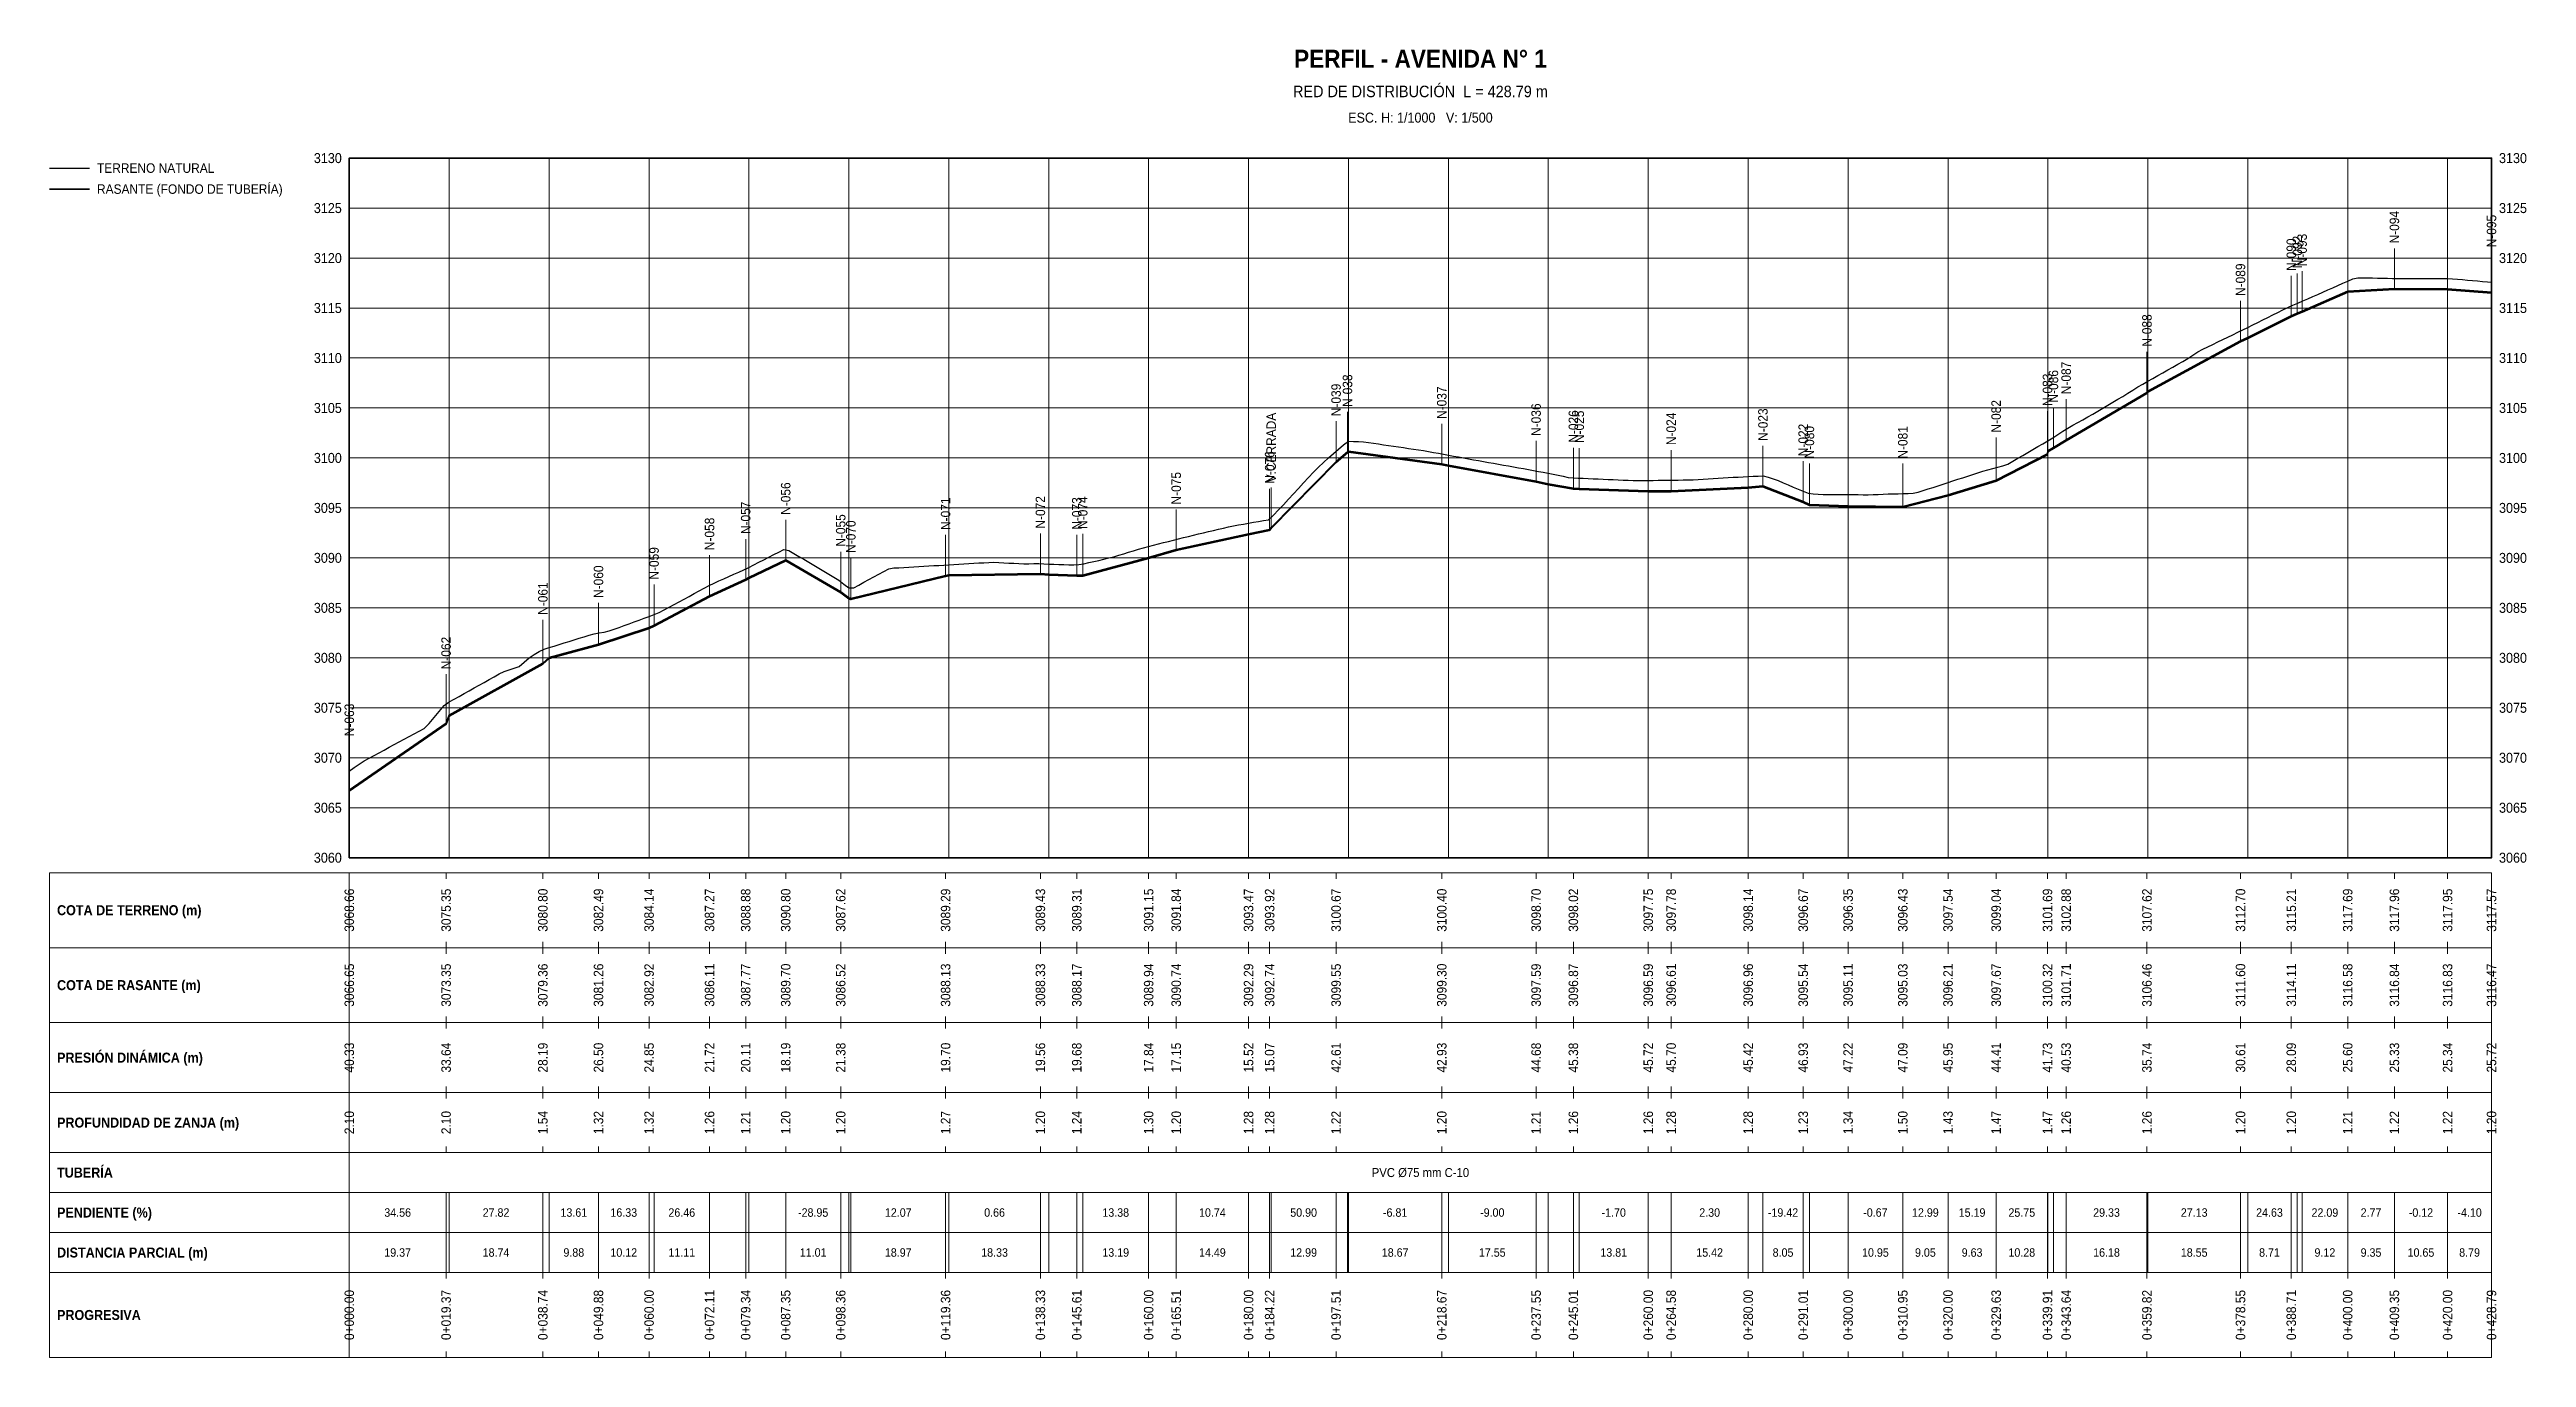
# Model space of a CAD drawing. Header units: metres. Extents: x 295850 to 310263, y 8095845 to 8104014.
# Drawn here: x 297140 to 297635.8, y 8098900 to 8099161.7 of the extents above; entities that cross this region are included whole.
import ezdxf
from ezdxf.enums import TextEntityAlignment as Align

# ---------------------------------------------------------------- set-up
doc = ezdxf.new("R2010")
doc.units = ezdxf.units.M
for name, color, linetype, lineweight in [('PERF-BANDAS', 7, 'Continuous', 18), ('PERF-EST', 6, 'Continuous', 18), ('PERF-GRILLA', 252, 'Continuous', 9), ('PERF-MARCO', 7, 'Continuous', 35), ('PERF-RASANTE', 1, 'Continuous', 35), ('PERF-TERRENO', 32, 'Continuous', 25), ('PERF-TXT', 7, 'Continuous', 18)]:
    doc.layers.add(name, color=color, linetype=linetype, lineweight=lineweight)
doc.styles.add('ARIAL', font='arial.ttf')
doc.styles.add('ARIAL-B', font='arialbd.ttf')

# ---------------------------------------------------------------- blocks, each defined once
blk = doc.blocks.new('PERFIL_AVENIDA_N_1')
at = {"layer": 'PERF-BANDAS'}
for p, q in [((297200, 8098997), (297200, 8098982)), ((297200, 8098997), (297200, 8098995.8)), ((297219.37, 8098997), (297219.37, 8098995.8)), ((297238.74, 8098997), (297238.74, 8098995.8)), ((297249.88, 8098997), (297249.88, 8098995.8)), ((297260, 8098997), (297260, 8098995.8)), ((297272.11, 8098997), (297272.11, 8098995.8)), ((297279.34, 8098997), (297279.34, 8098995.8)), ((297287.35, 8098997), (297287.35, 8098995.8)), ((297298.36, 8098997), (297298.36, 8098995.8)), ((297319.36, 8098997), (297319.36, 8098995.8)), ((297338.33, 8098997), (297338.33, 8098995.8)), ((297345.61, 8098997), (297345.61, 8098995.8)), ((297360, 8098997), (297360, 8098995.8)), ((297365.51, 8098997), (297365.51, 8098995.8)), ((297380, 8098997), (297380, 8098995.8)), ((297384.22, 8098997), (297384.22, 8098995.8)), ((297397.51, 8098997), (297397.51, 8098995.8)), ((297418.67, 8098997), (297418.67, 8098995.8)), ((297437.55, 8098997), (297437.55, 8098995.8)), ((297445.01, 8098997), (297445.01, 8098995.8)), ((297460, 8098997), (297460, 8098995.8)), ((297464.58, 8098997), (297464.58, 8098995.8)), ((297480, 8098997), (297480, 8098995.8)), ((297491.01, 8098997), (297491.01, 8098995.8)), ((297500, 8098997), (297500, 8098995.8)), ((297510.95, 8098997), (297510.95, 8098995.8)), ((297520, 8098997), (297520, 8098995.8)), ((297529.63, 8098997), (297529.63, 8098995.8)), ((297539.91, 8098997), (297539.91, 8098995.8)), ((297543.64, 8098997), (297543.64, 8098995.8)), ((297559.82, 8098997), (297559.82, 8098995.8)), ((297578.55, 8098997), (297578.55, 8098995.8)), ((297588.71, 8098997), (297588.71, 8098995.8)), ((297600, 8098997), (297600, 8098995.8)), ((297609.35, 8098997), (297609.35, 8098995.8)), ((297620, 8098997), (297620, 8098995.8)), ((297628.79, 8098997), (297628.79, 8098995.8)), ((297200, 8098982), (297200, 8098983.2)), ((297200, 8098982), (297200, 8098967)), ((297200, 8098982), (297200, 8098980.8)), ((297219.37, 8098982), (297219.37, 8098983.2)), ((297219.37, 8098982), (297219.37, 8098980.8)), ((297238.74, 8098982), (297238.74, 8098983.2)), ((297238.74, 8098982), (297238.74, 8098980.8)), ((297249.88, 8098982), (297249.88, 8098983.2)), ((297249.88, 8098982), (297249.88, 8098980.8)), ((297260, 8098982), (297260, 8098983.2)), ((297260, 8098982), (297260, 8098980.8)), ((297272.11, 8098982), (297272.11, 8098983.2)), ((297272.11, 8098982), (297272.11, 8098980.8)), ((297279.34, 8098982), (297279.34, 8098983.2)), ((297279.34, 8098982), (297279.34, 8098980.8)), ((297287.35, 8098982), (297287.35, 8098983.2)), ((297287.35, 8098982), (297287.35, 8098980.8)), ((297298.36, 8098982), (297298.36, 8098983.2)), ((297298.36, 8098982), (297298.36, 8098980.8)), ((297319.36, 8098982), (297319.36, 8098983.2)), ((297319.36, 8098982), (297319.36, 8098980.8)), ((297338.33, 8098982), (297338.33, 8098983.2)), ((297338.33, 8098982), (297338.33, 8098980.8)), ((297345.61, 8098982), (297345.61, 8098983.2)), ((297345.61, 8098982), (297345.61, 8098980.8)), ((297360, 8098982), (297360, 8098983.2)), ((297360, 8098982), (297360, 8098980.8)), ((297365.51, 8098982), (297365.51, 8098983.2)), ((297365.51, 8098982), (297365.51, 8098980.8)), ((297380, 8098982), (297380, 8098983.2)), ((297380, 8098982), (297380, 8098980.8)), ((297384.22, 8098982), (297384.22, 8098983.2)), ((297384.22, 8098982), (297384.22, 8098980.8)), ((297397.51, 8098982), (297397.51, 8098983.2)), ((297397.51, 8098982), (297397.51, 8098980.8)), ((297418.67, 8098982), (297418.67, 8098983.2)), ((297418.67, 8098982), (297418.67, 8098980.8)), ((297437.55, 8098982), (297437.55, 8098983.2)), ((297437.55, 8098982), (297437.55, 8098980.8)), ((297445.01, 8098982), (297445.01, 8098983.2)), ((297445.01, 8098982), (297445.01, 8098980.8)), ((297460, 8098982), (297460, 8098983.2)), ((297460, 8098982), (297460, 8098980.8)), ((297464.58, 8098982), (297464.58, 8098983.2)), ((297464.58, 8098982), (297464.58, 8098980.8)), ((297480, 8098982), (297480, 8098983.2)), ((297480, 8098982), (297480, 8098980.8)), ((297491.01, 8098982), (297491.01, 8098983.2)), ((297491.01, 8098982), (297491.01, 8098980.8)), ((297500, 8098982), (297500, 8098983.2)), ((297500, 8098982), (297500, 8098980.8)), ((297510.95, 8098982), (297510.95, 8098983.2)), ((297510.95, 8098982), (297510.95, 8098980.8)), ((297520, 8098982), (297520, 8098983.2)), ((297520, 8098982), (297520, 8098980.8)), ((297529.63, 8098982), (297529.63, 8098983.2)), ((297529.63, 8098982), (297529.63, 8098980.8)), ((297539.91, 8098982), (297539.91, 8098983.2)), ((297539.91, 8098982), (297539.91, 8098980.8)), ((297543.64, 8098982), (297543.64, 8098983.2)), ((297543.64, 8098982), (297543.64, 8098980.8)), ((297559.82, 8098982), (297559.82, 8098983.2)), ((297559.82, 8098982), (297559.82, 8098980.8)), ((297578.55, 8098982), (297578.55, 8098983.2)), ((297578.55, 8098982), (297578.55, 8098980.8)), ((297588.71, 8098982), (297588.71, 8098983.2)), ((297588.71, 8098982), (297588.71, 8098980.8)), ((297600, 8098982), (297600, 8098983.2)), ((297600, 8098982), (297600, 8098980.8)), ((297609.35, 8098982), (297609.35, 8098983.2)), ((297609.35, 8098982), (297609.35, 8098980.8)), ((297620, 8098982), (297620, 8098983.2)), ((297620, 8098982), (297620, 8098980.8)), ((297628.79, 8098982), (297628.79, 8098983.2)), ((297628.79, 8098982), (297628.79, 8098980.8)), ((297200, 8098967), (297200, 8098968.2)), ((297200, 8098967), (297200, 8098953)), ((297200, 8098967), (297200, 8098965.8)), ((297219.37, 8098967), (297219.37, 8098968.2)), ((297219.37, 8098967), (297219.37, 8098965.8)), ((297238.74, 8098967), (297238.74, 8098968.2)), ((297238.74, 8098967), (297238.74, 8098965.8)), ((297249.88, 8098967), (297249.88, 8098968.2)), ((297249.88, 8098967), (297249.88, 8098965.8)), ((297260, 8098967), (297260, 8098968.2)), ((297260, 8098967), (297260, 8098965.8)), ((297272.11, 8098967), (297272.11, 8098968.2)), ((297272.11, 8098967), (297272.11, 8098965.8)), ((297279.34, 8098967), (297279.34, 8098968.2)), ((297279.34, 8098967), (297279.34, 8098965.8)), ((297287.35, 8098967), (297287.35, 8098968.2)), ((297287.35, 8098967), (297287.35, 8098965.8)), ((297298.36, 8098967), (297298.36, 8098968.2)), ((297298.36, 8098967), (297298.36, 8098965.8)), ((297319.36, 8098967), (297319.36, 8098968.2)), ((297319.36, 8098967), (297319.36, 8098965.8)), ((297338.33, 8098967), (297338.33, 8098968.2)), ((297338.33, 8098967), (297338.33, 8098965.8)), ((297345.61, 8098967), (297345.61, 8098968.2)), ((297345.61, 8098967), (297345.61, 8098965.8)), ((297360, 8098967), (297360, 8098968.2)), ((297360, 8098967), (297360, 8098965.8)), ((297365.51, 8098967), (297365.51, 8098968.2)), ((297365.51, 8098967), (297365.51, 8098965.8)), ((297380, 8098967), (297380, 8098968.2)), ((297380, 8098967), (297380, 8098965.8)), ((297384.22, 8098967), (297384.22, 8098968.2)), ((297384.22, 8098967), (297384.22, 8098965.8)), ((297397.51, 8098967), (297397.51, 8098968.2)), ((297397.51, 8098967), (297397.51, 8098965.8)), ((297418.67, 8098967), (297418.67, 8098968.2)), ((297418.67, 8098967), (297418.67, 8098965.8)), ((297437.55, 8098967), (297437.55, 8098968.2)), ((297437.55, 8098967), (297437.55, 8098965.8)), ((297445.01, 8098967), (297445.01, 8098968.2)), ((297445.01, 8098967), (297445.01, 8098965.8)), ((297460, 8098967), (297460, 8098968.2)), ((297460, 8098967), (297460, 8098965.8)), ((297464.58, 8098967), (297464.58, 8098968.2)), ((297464.58, 8098967), (297464.58, 8098965.8)), ((297480, 8098967), (297480, 8098968.2)), ((297480, 8098967), (297480, 8098965.8)), ((297491.01, 8098967), (297491.01, 8098968.2)), ((297491.01, 8098967), (297491.01, 8098965.8)), ((297500, 8098967), (297500, 8098968.2)), ((297500, 8098967), (297500, 8098965.8)), ((297510.95, 8098967), (297510.95, 8098968.2)), ((297510.95, 8098967), (297510.95, 8098965.8)), ((297520, 8098967), (297520, 8098968.2)), ((297520, 8098967), (297520, 8098965.8)), ((297529.63, 8098967), (297529.63, 8098968.2)), ((297529.63, 8098967), (297529.63, 8098965.8)), ((297539.91, 8098967), (297539.91, 8098968.2)), ((297539.91, 8098967), (297539.91, 8098965.8)), ((297543.64, 8098967), (297543.64, 8098968.2)), ((297543.64, 8098967), (297543.64, 8098965.8)), ((297559.82, 8098967), (297559.82, 8098968.2)), ((297559.82, 8098967), (297559.82, 8098965.8)), ((297578.55, 8098967), (297578.55, 8098968.2)), ((297578.55, 8098967), (297578.55, 8098965.8)), ((297588.71, 8098967), (297588.71, 8098968.2)), ((297588.71, 8098967), (297588.71, 8098965.8)), ((297600, 8098967), (297600, 8098968.2)), ((297600, 8098967), (297600, 8098965.8)), ((297609.35, 8098967), (297609.35, 8098968.2)), ((297609.35, 8098967), (297609.35, 8098965.8)), ((297620, 8098967), (297620, 8098968.2)), ((297620, 8098967), (297620, 8098965.8)), ((297628.79, 8098967), (297628.79, 8098968.2)), ((297628.79, 8098967), (297628.79, 8098965.8)), ((297200, 8098953), (297200, 8098954.2)), ((297219.37, 8098953), (297219.37, 8098954.2)), ((297238.74, 8098953), (297238.74, 8098954.2)), ((297249.88, 8098953), (297249.88, 8098954.2)), ((297260, 8098953), (297260, 8098954.2)), ((297272.11, 8098953), (297272.11, 8098954.2)), ((297279.34, 8098953), (297279.34, 8098954.2)), ((297287.35, 8098953), (297287.35, 8098954.2)), ((297298.36, 8098953), (297298.36, 8098954.2)), ((297319.36, 8098953), (297319.36, 8098954.2)), ((297338.33, 8098953), (297338.33, 8098954.2)), ((297345.61, 8098953), (297345.61, 8098954.2)), ((297360, 8098953), (297360, 8098954.2)), ((297365.51, 8098953), (297365.51, 8098954.2)), ((297380, 8098953), (297380, 8098954.2)), ((297384.22, 8098953), (297384.22, 8098954.2)), ((297397.51, 8098953), (297397.51, 8098954.2)), ((297418.67, 8098953), (297418.67, 8098954.2)), ((297437.55, 8098953), (297437.55, 8098954.2)), ((297445.01, 8098953), (297445.01, 8098954.2)), ((297460, 8098953), (297460, 8098954.2)), ((297464.58, 8098953), (297464.58, 8098954.2)), ((297480, 8098953), (297480, 8098954.2)), ((297491.01, 8098953), (297491.01, 8098954.2)), ((297500, 8098953), (297500, 8098954.2)), ((297510.95, 8098953), (297510.95, 8098954.2)), ((297520, 8098953), (297520, 8098954.2)), ((297529.63, 8098953), (297529.63, 8098954.2)), ((297539.91, 8098953), (297539.91, 8098954.2)), ((297543.64, 8098953), (297543.64, 8098954.2)), ((297559.82, 8098953), (297559.82, 8098954.2)), ((297578.55, 8098953), (297578.55, 8098954.2)), ((297588.71, 8098953), (297588.71, 8098954.2)), ((297600, 8098953), (297600, 8098954.2)), ((297609.35, 8098953), (297609.35, 8098954.2)), ((297620, 8098953), (297620, 8098954.2)), ((297628.79, 8098953), (297628.79, 8098954.2)), ((297200, 8098953), (297200, 8098941)), ((297200, 8098953), (297200, 8098951.8)), ((297219.37, 8098953), (297219.37, 8098951.8)), ((297238.74, 8098953), (297238.74, 8098951.8)), ((297249.88, 8098953), (297249.88, 8098951.8)), ((297260, 8098953), (297260, 8098951.8)), ((297272.11, 8098953), (297272.11, 8098951.8)), ((297279.34, 8098953), (297279.34, 8098951.8)), ((297287.35, 8098953), (297287.35, 8098951.8)), ((297298.36, 8098953), (297298.36, 8098951.8)), ((297319.36, 8098953), (297319.36, 8098951.8)), ((297338.33, 8098953), (297338.33, 8098951.8)), ((297345.61, 8098953), (297345.61, 8098951.8)), ((297360, 8098953), (297360, 8098951.8)), ((297365.51, 8098953), (297365.51, 8098951.8)), ((297380, 8098953), (297380, 8098951.8)), ((297384.22, 8098953), (297384.22, 8098951.8)), ((297397.51, 8098953), (297397.51, 8098951.8)), ((297418.67, 8098953), (297418.67, 8098951.8)), ((297437.55, 8098953), (297437.55, 8098951.8)), ((297445.01, 8098953), (297445.01, 8098951.8)), ((297460, 8098953), (297460, 8098951.8)), ((297464.58, 8098953), (297464.58, 8098951.8)), ((297480, 8098953), (297480, 8098951.8)), ((297491.01, 8098953), (297491.01, 8098951.8)), ((297500, 8098953), (297500, 8098951.8)), ((297510.95, 8098953), (297510.95, 8098951.8)), ((297520, 8098953), (297520, 8098951.8)), ((297529.63, 8098953), (297529.63, 8098951.8)), ((297539.91, 8098953), (297539.91, 8098951.8)), ((297543.64, 8098953), (297543.64, 8098951.8)), ((297559.82, 8098953), (297559.82, 8098951.8)), ((297578.55, 8098953), (297578.55, 8098951.8)), ((297588.71, 8098953), (297588.71, 8098951.8)), ((297600, 8098953), (297600, 8098951.8)), ((297609.35, 8098953), (297609.35, 8098951.8)), ((297620, 8098953), (297620, 8098951.8)), ((297628.79, 8098953), (297628.79, 8098951.8)), ((297200, 8098941), (297200, 8098942.2)), ((297200, 8098941), (297200, 8098933)), ((297219.37, 8098941), (297219.37, 8098942.2)), ((297238.74, 8098941), (297238.74, 8098942.2)), ((297249.88, 8098941), (297249.88, 8098942.2)), ((297260, 8098941), (297260, 8098942.2)), ((297272.11, 8098941), (297272.11, 8098942.2)), ((297279.34, 8098941), (297279.34, 8098942.2)), ((297287.35, 8098941), (297287.35, 8098942.2)), ((297298.36, 8098941), (297298.36, 8098942.2)), ((297319.36, 8098941), (297319.36, 8098942.2)), ((297338.33, 8098941), (297338.33, 8098942.2)), ((297345.61, 8098941), (297345.61, 8098942.2)), ((297360, 8098941), (297360, 8098942.2)), ((297365.51, 8098941), (297365.51, 8098942.2)), ((297380, 8098941), (297380, 8098942.2)), ((297384.22, 8098941), (297384.22, 8098942.2)), ((297397.51, 8098941), (297397.51, 8098942.2)), ((297418.67, 8098941), (297418.67, 8098942.2)), ((297437.55, 8098941), (297437.55, 8098942.2)), ((297445.01, 8098941), (297445.01, 8098942.2)), ((297460, 8098941), (297460, 8098942.2)), ((297464.58, 8098941), (297464.58, 8098942.2)), ((297480, 8098941), (297480, 8098942.2)), ((297491.01, 8098941), (297491.01, 8098942.2)), ((297500, 8098941), (297500, 8098942.2)), ((297510.95, 8098941), (297510.95, 8098942.2)), ((297520, 8098941), (297520, 8098942.2)), ((297529.63, 8098941), (297529.63, 8098942.2)), ((297539.91, 8098941), (297539.91, 8098942.2)), ((297543.64, 8098941), (297543.64, 8098942.2)), ((297559.82, 8098941), (297559.82, 8098942.2)), ((297578.55, 8098941), (297578.55, 8098942.2)), ((297588.71, 8098941), (297588.71, 8098942.2)), ((297600, 8098941), (297600, 8098942.2)), ((297609.35, 8098941), (297609.35, 8098942.2)), ((297620, 8098941), (297620, 8098942.2)), ((297628.79, 8098941), (297628.79, 8098942.2)), ((297628.79, 8098941), (297628.79, 8098933)), ((297200, 8098933), (297200, 8098925)), ((297219.37, 8098933), (297219.37, 8098925)), ((297220, 8098933), (297220, 8098925)), ((297238.74, 8098933), (297238.74, 8098925)), ((297240, 8098933), (297240, 8098925)), ((297249.88, 8098933), (297249.88, 8098925)), ((297260, 8098933), (297260, 8098925)), ((297261, 8098933), (297261, 8098925)), ((297272.11, 8098933), (297272.11, 8098925)), ((297279.34, 8098933), (297279.34, 8098925)), ((297280, 8098933), (297280, 8098925)), ((297287.35, 8098933), (297287.35, 8098925)), ((297298.36, 8098933), (297298.36, 8098925)), ((297300, 8098933), (297300, 8098925)), ((297300.39, 8098933), (297300.39, 8098925)), ((297319.36, 8098933), (297319.36, 8098925)), ((297320, 8098933), (297320, 8098925)), ((297338.33, 8098933), (297338.33, 8098925)), ((297340, 8098933), (297340, 8098925)), ((297345.61, 8098933), (297345.61, 8098925)), ((297346.81, 8098933), (297346.81, 8098925)), ((297360, 8098933), (297360, 8098925)), ((297365.51, 8098933), (297365.51, 8098925)), ((297380, 8098933), (297380, 8098925)), ((297384.22, 8098933), (297384.22, 8098925)), ((297384.52, 8098933), (297384.52, 8098925)), ((297397.51, 8098933), (297397.51, 8098925)), ((297399.8, 8098933), (297399.8, 8098925)), ((297400, 8098933), (297400, 8098925)), ((297418.67, 8098933), (297418.67, 8098925)), ((297420, 8098933), (297420, 8098925)), ((297437.55, 8098933), (297437.55, 8098925)), ((297440, 8098933), (297440, 8098925)), ((297445.01, 8098933), (297445.01, 8098925)), ((297446.19, 8098933), (297446.19, 8098925)), ((297460, 8098933), (297460, 8098925)), ((297464.58, 8098933), (297464.58, 8098925)), ((297480, 8098933), (297480, 8098925)), ((297482.96, 8098933), (297482.96, 8098925)), ((297491.01, 8098933), (297491.01, 8098925)), ((297492.26, 8098933), (297492.26, 8098925)), ((297500, 8098933), (297500, 8098925)), ((297510.95, 8098933), (297510.95, 8098925)), ((297520, 8098933), (297520, 8098925)), ((297529.63, 8098933), (297529.63, 8098925)), ((297539.91, 8098933), (297539.91, 8098925)), ((297540, 8098933), (297540, 8098925)), ((297541.1, 8098933), (297541.1, 8098925)), ((297543.64, 8098933), (297543.64, 8098925)), ((297559.82, 8098933), (297559.82, 8098925)), ((297560, 8098933), (297560, 8098925)), ((297578.55, 8098933), (297578.55, 8098925)), ((297580, 8098933), (297580, 8098925)), ((297588.71, 8098933), (297588.71, 8098925)), ((297589.92, 8098933), (297589.92, 8098925)), ((297590.88, 8098933), (297590.88, 8098925)), ((297600, 8098933), (297600, 8098925)), ((297609.35, 8098933), (297609.35, 8098925)), ((297620, 8098933), (297620, 8098925)), ((297628.79, 8098933), (297628.79, 8098925)), ((297200, 8098925), (297200, 8098917)), ((297219.37, 8098925), (297219.37, 8098917)), ((297220, 8098925), (297220, 8098917)), ((297238.74, 8098925), (297238.74, 8098917)), ((297240, 8098925), (297240, 8098917)), ((297249.88, 8098925), (297249.88, 8098917)), ((297260, 8098925), (297260, 8098917)), ((297261, 8098925), (297261, 8098917)), ((297272.11, 8098925), (297272.11, 8098917)), ((297279.34, 8098925), (297279.34, 8098917)), ((297280, 8098925), (297280, 8098917)), ((297287.35, 8098925), (297287.35, 8098917)), ((297298.36, 8098925), (297298.36, 8098917)), ((297300, 8098925), (297300, 8098917)), ((297300.39, 8098925), (297300.39, 8098917)), ((297319.36, 8098925), (297319.36, 8098917)), ((297320, 8098925), (297320, 8098917)), ((297338.33, 8098925), (297338.33, 8098917)), ((297340, 8098925), (297340, 8098917)), ((297345.61, 8098925), (297345.61, 8098917)), ((297346.81, 8098925), (297346.81, 8098917)), ((297360, 8098925), (297360, 8098917)), ((297365.51, 8098925), (297365.51, 8098917)), ((297380, 8098925), (297380, 8098917)), ((297384.22, 8098925), (297384.22, 8098917)), ((297384.52, 8098925), (297384.52, 8098917)), ((297397.51, 8098925), (297397.51, 8098917)), ((297399.8, 8098925), (297399.8, 8098917)), ((297400, 8098925), (297400, 8098917)), ((297418.67, 8098925), (297418.67, 8098917)), ((297420, 8098925), (297420, 8098917)), ((297437.55, 8098925), (297437.55, 8098917)), ((297440, 8098925), (297440, 8098917)), ((297445.01, 8098925), (297445.01, 8098917)), ((297446.19, 8098925), (297446.19, 8098917)), ((297460, 8098925), (297460, 8098917)), ((297464.58, 8098925), (297464.58, 8098917)), ((297480, 8098925), (297480, 8098917)), ((297482.96, 8098925), (297482.96, 8098917)), ((297491.01, 8098925), (297491.01, 8098917)), ((297492.26, 8098925), (297492.26, 8098917)), ((297500, 8098925), (297500, 8098917)), ((297510.95, 8098925), (297510.95, 8098917)), ((297520, 8098925), (297520, 8098917)), ((297529.63, 8098925), (297529.63, 8098917)), ((297539.91, 8098925), (297539.91, 8098917)), ((297540, 8098925), (297540, 8098917)), ((297541.1, 8098925), (297541.1, 8098917)), ((297543.64, 8098925), (297543.64, 8098917)), ((297559.82, 8098925), (297559.82, 8098917)), ((297560, 8098925), (297560, 8098917)), ((297578.55, 8098925), (297578.55, 8098917)), ((297580, 8098925), (297580, 8098917)), ((297588.71, 8098925), (297588.71, 8098917)), ((297589.92, 8098925), (297589.92, 8098917)), ((297590.88, 8098925), (297590.88, 8098917)), ((297600, 8098925), (297600, 8098917)), ((297609.35, 8098925), (297609.35, 8098917)), ((297620, 8098925), (297620, 8098917)), ((297628.79, 8098925), (297628.79, 8098917)), ((297200, 8098917), (297200, 8098900)), ((297200, 8098917), (297200, 8098915.8)), ((297219.37, 8098917), (297219.37, 8098915.8)), ((297238.74, 8098917), (297238.74, 8098915.8)), ((297249.88, 8098917), (297249.88, 8098915.8)), ((297260, 8098917), (297260, 8098915.8)), ((297272.11, 8098917), (297272.11, 8098915.8)), ((297279.34, 8098917), (297279.34, 8098915.8)), ((297287.35, 8098917), (297287.35, 8098915.8)), ((297298.36, 8098917), (297298.36, 8098915.8)), ((297319.36, 8098917), (297319.36, 8098915.8)), ((297338.33, 8098917), (297338.33, 8098915.8)), ((297345.61, 8098917), (297345.61, 8098915.8)), ((297360, 8098917), (297360, 8098915.8)), ((297365.51, 8098917), (297365.51, 8098915.8)), ((297380, 8098917), (297380, 8098915.8)), ((297384.22, 8098917), (297384.22, 8098915.8)), ((297397.51, 8098917), (297397.51, 8098915.8)), ((297418.67, 8098917), (297418.67, 8098915.8)), ((297437.55, 8098917), (297437.55, 8098915.8)), ((297445.01, 8098917), (297445.01, 8098915.8)), ((297460, 8098917), (297460, 8098915.8)), ((297464.58, 8098917), (297464.58, 8098915.8)), ((297480, 8098917), (297480, 8098915.8)), ((297491.01, 8098917), (297491.01, 8098915.8)), ((297500, 8098917), (297500, 8098915.8)), ((297510.95, 8098917), (297510.95, 8098915.8)), ((297520, 8098917), (297520, 8098915.8)), ((297529.63, 8098917), (297529.63, 8098915.8)), ((297539.91, 8098917), (297539.91, 8098915.8)), ((297543.64, 8098917), (297543.64, 8098915.8)), ((297559.82, 8098917), (297559.82, 8098915.8)), ((297578.55, 8098917), (297578.55, 8098915.8)), ((297588.71, 8098917), (297588.71, 8098915.8)), ((297600, 8098917), (297600, 8098915.8)), ((297609.35, 8098917), (297609.35, 8098915.8)), ((297620, 8098917), (297620, 8098915.8)), ((297628.79, 8098917), (297628.79, 8098915.8)), ((297200, 8098900), (297200, 8098901.2)), ((297219.37, 8098900), (297219.37, 8098901.2)), ((297238.74, 8098900), (297238.74, 8098901.2)), ((297249.88, 8098900), (297249.88, 8098901.2)), ((297260, 8098900), (297260, 8098901.2)), ((297272.11, 8098900), (297272.11, 8098901.2)), ((297279.34, 8098900), (297279.34, 8098901.2)), ((297287.35, 8098900), (297287.35, 8098901.2)), ((297298.36, 8098900), (297298.36, 8098901.2)), ((297319.36, 8098900), (297319.36, 8098901.2)), ((297338.33, 8098900), (297338.33, 8098901.2)), ((297345.61, 8098900), (297345.61, 8098901.2)), ((297360, 8098900), (297360, 8098901.2)), ((297365.51, 8098900), (297365.51, 8098901.2)), ((297380, 8098900), (297380, 8098901.2)), ((297384.22, 8098900), (297384.22, 8098901.2)), ((297397.51, 8098900), (297397.51, 8098901.2)), ((297418.67, 8098900), (297418.67, 8098901.2)), ((297437.55, 8098900), (297437.55, 8098901.2)), ((297445.01, 8098900), (297445.01, 8098901.2)), ((297460, 8098900), (297460, 8098901.2)), ((297464.58, 8098900), (297464.58, 8098901.2)), ((297480, 8098900), (297480, 8098901.2)), ((297491.01, 8098900), (297491.01, 8098901.2)), ((297500, 8098900), (297500, 8098901.2)), ((297510.95, 8098900), (297510.95, 8098901.2)), ((297520, 8098900), (297520, 8098901.2)), ((297529.63, 8098900), (297529.63, 8098901.2)), ((297539.91, 8098900), (297539.91, 8098901.2)), ((297543.64, 8098900), (297543.64, 8098901.2)), ((297559.82, 8098900), (297559.82, 8098901.2)), ((297578.55, 8098900), (297578.55, 8098901.2)), ((297588.71, 8098900), (297588.71, 8098901.2)), ((297600, 8098900), (297600, 8098901.2)), ((297609.35, 8098900), (297609.35, 8098901.2)), ((297620, 8098900), (297620, 8098901.2)), ((297628.79, 8098900), (297628.79, 8098901.2))]:
    blk.add_line(p, q, dxfattribs=at)
for points in [[(297140, 8098982), (297628.79, 8098982), (297628.79, 8098997), (297140, 8098997)], [(297140, 8098967), (297628.79, 8098967), (297628.79, 8098982), (297140, 8098982)], [(297140, 8098953), (297628.79, 8098953), (297628.79, 8098967), (297140, 8098967)], [(297140, 8098941), (297628.79, 8098941), (297628.79, 8098953), (297140, 8098953)], [(297140, 8098933), (297628.79, 8098933), (297628.79, 8098941), (297140, 8098941)], [(297140, 8098925), (297628.79, 8098925), (297628.79, 8098933), (297140, 8098933)], [(297140, 8098917), (297628.79, 8098917), (297628.79, 8098925), (297140, 8098925)], [(297140, 8098900), (297628.79, 8098900), (297628.79, 8098917), (297140, 8098917)]]:
    blk.add_lwpolyline(points, close=True, dxfattribs=at)
at = {"layer": 'PERF-EST'}
for p, q in [((297609.35, 8099113.69), (297609.35, 8099121.92)), ((297628.79, 8099112.94), (297628.79, 8099121.14)), ((297588.71, 8099108.22), (297588.71, 8099116.42)), ((297589.92, 8099108.74), (297589.92, 8099116.94)), ((297590.88, 8099109.14), (297590.88, 8099117.35)), ((297578.55, 8099103.21), (297578.55, 8099111.41)), ((297559.82, 8099092.92), (297559.82, 8099101.24)), ((297399.8, 8099081.01), (297399.8, 8099089.21)), ((297539.91, 8099080.63), (297539.91, 8099089.37)), ((297541.1, 8099081.87), (297541.1, 8099090.08)), ((297543.64, 8099083.42), (297543.64, 8099091.75)), ((297397.51, 8099079.1), (297397.51, 8099087.35)), ((297418.67, 8099078.6), (297418.67, 8099086.8)), ((297437.55, 8099075.18), (297437.55, 8099083.4)), ((297529.63, 8099075.34), (297529.63, 8099084.08)), ((297445.01, 8099073.74), (297445.01, 8099082.05)), ((297446.19, 8099073.66), (297446.19, 8099081.97)), ((297464.58, 8099073.21), (297464.58, 8099081.56)), ((297482.96, 8099074.21), (297482.96, 8099082.41)), ((297491.01, 8099071.08), (297491.01, 8099079.34)), ((297492.26, 8099070.49), (297492.26, 8099078.89)), ((297510.95, 8099070.07), (297510.95, 8099078.86)), ((297384.22, 8099065.49), (297384.22, 8099073.84)), ((297384.52, 8099065.86), (297384.52, 8099074.11)), ((297365.51, 8099061.48), (297365.51, 8099069.68)), ((297279.34, 8099055.55), (297279.34, 8099063.76)), ((297287.35, 8099059.41), (297287.35, 8099067.61)), ((297319.36, 8099056.25), (297319.36, 8099064.58)), ((297338.33, 8099056.66), (297338.33, 8099064.86)), ((297345.61, 8099056.34), (297345.61, 8099064.63)), ((297346.81, 8099056.36), (297346.81, 8099064.8)), ((297272.11, 8099052.23), (297272.11, 8099060.54)), ((297298.36, 8099053.03), (297298.36, 8099061.23)), ((297300.39, 8099051.67), (297300.39, 8099060)), ((297261, 8099046.34), (297261, 8099054.65)), ((297249.88, 8099042.53), (297249.88, 8099050.98)), ((297238.74, 8099038.73), (297238.74, 8099047.6)), ((297219.37, 8099026.7), (297219.37, 8099036.7)), ((297200, 8099013.31), (297200, 8099023.32))]:
    blk.add_line(p, q, dxfattribs=at)
at = {"layer": 'PERF-GRILLA'}
for p, q in [((297200, 8099140), (297628.79, 8099140)), ((297200, 8099000), (297200, 8099140)), ((297220, 8099000), (297220, 8099140)), ((297240, 8099000), (297240, 8099140)), ((297260, 8099000), (297260, 8099140)), ((297280, 8099000), (297280, 8099140)), ((297300, 8099000), (297300, 8099140)), ((297320, 8099000), (297320, 8099140)), ((297340, 8099000), (297340, 8099140)), ((297360, 8099000), (297360, 8099140)), ((297380, 8099000), (297380, 8099140)), ((297400, 8099000), (297400, 8099140)), ((297420, 8099000), (297420, 8099140)), ((297440, 8099000), (297440, 8099140)), ((297460, 8099000), (297460, 8099140)), ((297480, 8099000), (297480, 8099140)), ((297500, 8099000), (297500, 8099140)), ((297520, 8099000), (297520, 8099140)), ((297540, 8099000), (297540, 8099140)), ((297560, 8099000), (297560, 8099140)), ((297580, 8099000), (297580, 8099140)), ((297600, 8099000), (297600, 8099140)), ((297620, 8099000), (297620, 8099140)), ((297200, 8099130), (297628.79, 8099130)), ((297200, 8099120), (297628.79, 8099120)), ((297200, 8099110), (297628.79, 8099110)), ((297200, 8099100), (297628.79, 8099100)), ((297200, 8099090), (297628.79, 8099090)), ((297200, 8099080), (297628.79, 8099080)), ((297200, 8099070), (297628.79, 8099070)), ((297200, 8099060), (297628.79, 8099060)), ((297200, 8099050), (297628.79, 8099050)), ((297200, 8099040), (297628.79, 8099040)), ((297200, 8099030), (297628.79, 8099030)), ((297200, 8099020), (297628.79, 8099020)), ((297200, 8099010), (297628.79, 8099010)), ((297200, 8099000), (297628.79, 8099000))]:
    blk.add_line(p, q, dxfattribs=at)
at = {"layer": 'PERF-MARCO'}
blk.add_lwpolyline([(297200, 8099000), (297628.79, 8099000), (297628.79, 8099140), (297200, 8099140)], close=True, dxfattribs=at)
at = {"layer": 'PERF-RASANTE'}
blk.add_line((297140, 8099133.8), (297148, 8099133.8), dxfattribs=at)
at = {"layer": 'PERF-RASANTE', "color": 5}
blk.add_lwpolyline([(297200, 8099013.51), (297219.37, 8099026.9), (297220, 8099028.5), (297238.74, 8099038.93), (297240, 8099040.04), (297249.88, 8099042.73), (297260, 8099046.04), (297261, 8099046.54), (297272.11, 8099052.42), (297279.34, 8099055.75), (297280, 8099056.08), (297287.35, 8099059.61), (297298.36, 8099053.23), (297300, 8099051.99), (297300.39, 8099051.87), (297319.36, 8099056.45), (297320, 8099056.62), (297338.33, 8099056.86), (297340, 8099056.71), (297345.61, 8099056.54), (297346.81, 8099056.56), (297360, 8099060.09), (297365.51, 8099061.68), (297380, 8099064.79), (297384.22, 8099065.69), (297384.52, 8099066.07), (297397.51, 8099079.29), (297399.8, 8099081.21), (297400, 8099081.35), (297418.67, 8099078.8), (297420, 8099078.54), (297437.55, 8099075.38), (297440, 8099074.81), (297445.01, 8099073.93), (297446.19, 8099073.86), (297460, 8099073.39), (297464.58, 8099073.41), (297480, 8099074.12), (297482.96, 8099074.41), (297491.01, 8099071.28), (297492.26, 8099070.69), (297500, 8099070.41), (297510.95, 8099070.27), (297520, 8099072.62), (297529.63, 8099075.54), (297539.91, 8099080.84), (297540, 8099081.42), (297541.1, 8099082.07), (297543.64, 8099083.62), (297559.82, 8099093.11), (297560, 8099093.34), (297578.55, 8099103.41), (297580, 8099104.13), (297588.71, 8099108.42), (297589.92, 8099108.94), (297590.88, 8099109.34), (297600, 8099113.37), (297609.35, 8099113.89), (297620, 8099113.86), (297628.79, 8099113.14)], dxfattribs=at)
at = {"layer": 'PERF-RASANTE'}
blk.add_lwpolyline([(297200, 8099013.31), (297219.37, 8099026.7), (297220, 8099028.3), (297238.74, 8099038.73), (297240, 8099039.84), (297249.88, 8099042.53), (297260, 8099045.84), (297261, 8099046.34), (297272.11, 8099052.22), (297279.34, 8099055.55), (297280, 8099055.88), (297287.35, 8099059.41), (297298.36, 8099053.03), (297300, 8099051.79), (297300.39, 8099051.67), (297319.36, 8099056.25), (297320, 8099056.42), (297338.33, 8099056.66), (297340, 8099056.51), (297345.61, 8099056.34), (297346.81, 8099056.36), (297360, 8099059.89), (297365.51, 8099061.48), (297380, 8099064.59), (297384.22, 8099065.49), (297384.52, 8099065.87), (297397.51, 8099079.09), (297399.8, 8099081.01), (297400, 8099081.15), (297418.67, 8099078.6), (297420, 8099078.34), (297437.55, 8099075.18), (297440, 8099074.61), (297445.01, 8099073.73), (297446.19, 8099073.66), (297460, 8099073.19), (297464.58, 8099073.21), (297480, 8099073.92), (297482.96, 8099074.21), (297491.01, 8099071.08), (297492.26, 8099070.49), (297500, 8099070.21), (297510.95, 8099070.07), (297520, 8099072.42), (297529.63, 8099075.34), (297539.91, 8099080.64), (297540, 8099081.22), (297541.1, 8099081.87), (297543.64, 8099083.42), (297559.82, 8099092.91), (297560, 8099093.14), (297578.55, 8099103.21), (297580, 8099103.93), (297588.71, 8099108.22), (297589.92, 8099108.74), (297590.88, 8099109.14), (297600, 8099113.17), (297609.35, 8099113.69), (297620, 8099113.66), (297628.79, 8099112.94)], dxfattribs=at)
at = {"layer": 'PERF-TERRENO'}
blk.add_line((297140, 8099138), (297148, 8099138), dxfattribs=at)
blk.add_lwpolyline([(297200, 8099017.32), (297201, 8099018.03), (297202, 8099018.75), (297203, 8099019.39), (297204, 8099019.93), (297205, 8099020.47), (297206, 8099021.01), (297207, 8099021.55), (297208, 8099022.09), (297209, 8099022.63), (297210, 8099023.17), (297211, 8099023.71), (297212, 8099024.25), (297213, 8099024.79), (297214, 8099025.34), (297215, 8099025.88), (297216, 8099026.89), (297217, 8099028.07), (297218, 8099029.25), (297219, 8099030.43), (297220, 8099031.17), (297221, 8099031.73), (297222, 8099032.29), (297223, 8099032.85), (297224, 8099033.41), (297225, 8099033.97), (297226, 8099034.53), (297227, 8099035.09), (297228, 8099035.65), (297229, 8099036.21), (297230, 8099036.77), (297231, 8099037.29), (297232, 8099037.62), (297233, 8099037.96), (297234, 8099038.29), (297235, 8099039.15), (297236, 8099040.02), (297237, 8099040.69), (297238, 8099041.24), (297239, 8099041.73), (297240, 8099042.04), (297241, 8099042.35), (297242, 8099042.67), (297243, 8099042.98), (297244, 8099043.29), (297245, 8099043.61), (297246, 8099043.92), (297247, 8099044.23), (297248, 8099044.54), (297249, 8099044.79), (297250, 8099045), (297251, 8099045.11), (297252, 8099045.42), (297253, 8099045.76), (297254, 8099046.1), (297255, 8099046.46), (297256, 8099046.82), (297257, 8099047.19), (297258, 8099047.55), (297259, 8099047.92), (297260, 8099048.28), (297261, 8099048.65), (297262, 8099049.09), (297263, 8099049.62), (297264, 8099050.14), (297265, 8099050.68), (297266, 8099051.22), (297267, 8099051.76), (297268, 8099052.3), (297269, 8099052.84), (297270, 8099053.38), (297271, 8099053.92), (297272, 8099054.49), (297273, 8099054.95), (297274, 8099055.39), (297275, 8099055.83), (297276, 8099056.27), (297277, 8099056.71), (297278, 8099057.15), (297279, 8099057.6), (297280, 8099058.08), (297281, 8099058.6), (297282, 8099059.11), (297283, 8099059.63), (297284, 8099060.14), (297285, 8099060.65), (297286, 8099061.17), (297287, 8099061.68), (297288, 8099061.47), (297289, 8099060.88), (297290, 8099060.3), (297291, 8099059.71), (297292, 8099059.12), (297293, 8099058.53), (297294, 8099057.94), (297295, 8099057.35), (297296, 8099056.76), (297297, 8099056.17), (297298, 8099055.51), (297299, 8099054.75), (297300, 8099053.99), (297301, 8099054.02), (297302, 8099054.56), (297303, 8099055.11), (297304, 8099055.65), (297305, 8099056.19), (297306, 8099056.74), (297307, 8099057.28), (297308, 8099057.83), (297309, 8099057.99), (297310, 8099058.04), (297311, 8099058.1), (297312, 8099058.16), (297313, 8099058.22), (297314, 8099058.27), (297315, 8099058.33), (297316, 8099058.39), (297317, 8099058.45), (297318, 8099058.5), (297319, 8099058.56), (297320, 8099058.62), (297321, 8099058.68), (297322, 8099058.73), (297323, 8099058.79), (297324, 8099058.86), (297325, 8099058.92), (297326, 8099058.98), (297327, 8099059.04), (297328, 8099059.1), (297329, 8099059.15), (297330, 8099059.09), (297331, 8099059.03), (297332, 8099058.97), (297333, 8099058.91), (297334, 8099058.85), (297335, 8099058.82), (297336, 8099058.84), (297337, 8099058.86), (297338, 8099058.87), (297339, 8099058.83), (297340, 8099058.77), (297341, 8099058.73), (297342, 8099058.7), (297343, 8099058.66), (297344, 8099058.62), (297345, 8099058.59), (297346, 8099058.65), (297347, 8099058.83), (297348, 8099059.06), (297349, 8099059.28), (297350, 8099059.5), (297351, 8099059.73), (297352, 8099059.98), (297353, 8099060.23), (297354, 8099060.51), (297355, 8099060.82), (297356, 8099061.12), (297357, 8099061.43), (297358, 8099061.74), (297359, 8099062.04), (297360, 8099062.3), (297361, 8099062.55), (297362, 8099062.8), (297363, 8099063.05), (297364, 8099063.3), (297365, 8099063.55), (297366, 8099063.8), (297367, 8099064.05), (297368, 8099064.3), (297369, 8099064.56), (297370, 8099064.81), (297371, 8099065.04), (297372, 8099065.27), (297373, 8099065.49), (297374, 8099065.72), (297375, 8099065.97), (297376, 8099066.19), (297377, 8099066.39), (297378, 8099066.59), (297379, 8099066.77), (297380, 8099066.94), (297381, 8099067.12), (297382, 8099067.29), (297383, 8099067.47), (297384, 8099067.64), (297385, 8099068.56), (297386, 8099069.63), (297387, 8099070.64), (297388, 8099071.72), (297389, 8099072.81), (297390, 8099073.9), (297391, 8099074.99), (297392, 8099076.07), (297393, 8099077.16), (297394, 8099078.15), (297395, 8099079.07), (297396, 8099079.99), (297397, 8099080.89), (297398, 8099081.77), (297399, 8099082.65), (297400, 8099083.35), (297401, 8099083.31), (297402, 8099083.28), (297403, 8099083.23), (297404, 8099083.08), (297405, 8099082.93), (297406, 8099082.79), (297407, 8099082.64), (297408, 8099082.5), (297409, 8099082.35), (297410, 8099082.21), (297411, 8099082.06), (297412, 8099081.92), (297413, 8099081.77), (297414, 8099081.62), (297415, 8099081.48), (297416, 8099081.3), (297417, 8099081.11), (297418, 8099080.93), (297419, 8099080.74), (297420, 8099080.56), (297421, 8099080.37), (297422, 8099080.19), (297423, 8099080.01), (297424, 8099079.82), (297425, 8099079.64), (297426, 8099079.46), (297427, 8099079.28), (297428, 8099079.1), (297429, 8099078.93), (297430, 8099078.75), (297431, 8099078.57), (297432, 8099078.39), (297433, 8099078.21), (297434, 8099078.04), (297435, 8099077.86), (297436, 8099077.68), (297437, 8099077.5), (297438, 8099077.31), (297439, 8099077.12), (297440, 8099076.92), (297441, 8099076.72), (297442, 8099076.52), (297443, 8099076.32), (297444, 8099076.11), (297445, 8099076.05), (297446, 8099075.98), (297447, 8099075.92), (297448, 8099075.88), (297449, 8099075.83), (297450, 8099075.79), (297451, 8099075.75), (297452, 8099075.71), (297453, 8099075.66), (297454, 8099075.62), (297455, 8099075.58), (297456, 8099075.53), (297457, 8099075.49), (297458, 8099075.47), (297459, 8099075.48), (297460, 8099075.5), (297461, 8099075.51), (297462, 8099075.53), (297463, 8099075.54), (297464, 8099075.55), (297465, 8099075.57), (297466, 8099075.58), (297467, 8099075.6), (297468, 8099075.61), (297469, 8099075.63), (297470, 8099075.66), (297471, 8099075.74), (297472, 8099075.83), (297473, 8099075.91), (297474, 8099075.97), (297475, 8099076.02), (297476, 8099076.07), (297477, 8099076.12), (297478, 8099076.17), (297479, 8099076.22), (297480, 8099076.27), (297481, 8099076.32), (297482, 8099076.37), (297483, 8099076.41), (297484, 8099076.13), (297485, 8099075.81), (297486, 8099075.49), (297487, 8099075.05), (297488, 8099074.61), (297489, 8099074.17), (297490, 8099073.75), (297491, 8099073.34), (297492, 8099072.93), (297493, 8099072.79), (297494, 8099072.74), (297495, 8099072.69), (297496, 8099072.65), (297497, 8099072.66), (297498, 8099072.68), (297499, 8099072.69), (297500, 8099072.69), (297501, 8099072.67), (297502, 8099072.65), (297503, 8099072.62), (297504, 8099072.62), (297505, 8099072.67), (297506, 8099072.71), (297507, 8099072.76), (297508, 8099072.8), (297509, 8099072.83), (297510, 8099072.84), (297511, 8099072.86), (297512, 8099072.91), (297513, 8099072.98), (297514, 8099073.15), (297515, 8099073.47), (297516, 8099073.79), (297517, 8099074.11), (297518, 8099074.43), (297519, 8099074.76), (297520, 8099075.08), (297521, 8099075.4), (297522, 8099075.72), (297523, 8099076.04), (297524, 8099076.37), (297525, 8099076.69), (297526, 8099077.01), (297527, 8099077.33), (297528, 8099077.64), (297529, 8099077.91), (297530, 8099078.18), (297531, 8099078.45), (297532, 8099078.76), (297533, 8099079.35), (297534, 8099079.93), (297535, 8099080.51), (297536, 8099081.1), (297537, 8099081.68), (297538, 8099082.26), (297539, 8099082.85), (297540, 8099083.43), (297541, 8099084.01), (297542, 8099084.67), (297543, 8099085.34), (297544, 8099085.98), (297545, 8099086.54), (297546, 8099087.1), (297547, 8099087.65), (297548, 8099088.21), (297549, 8099088.77), (297550, 8099089.35), (297551, 8099089.95), (297552, 8099090.54), (297553, 8099091.13), (297554, 8099091.73), (297555, 8099092.32), (297556, 8099092.94), (297557, 8099093.57), (297558, 8099094.2), (297559, 8099094.78), (297560, 8099095.34), (297561, 8099095.91), (297562, 8099096.48), (297563, 8099097.04), (297564, 8099097.61), (297565, 8099098.18), (297566, 8099098.74), (297567, 8099099.31), (297568, 8099099.93), (297569, 8099100.57), (297570, 8099101.2), (297571, 8099101.74), (297572, 8099102.23), (297573, 8099102.71), (297574, 8099103.2), (297575, 8099103.68), (297576, 8099104.17), (297577, 8099104.65), (297578, 8099105.14), (297579, 8099105.63), (297580, 8099106.13), (297581, 8099106.63), (297582, 8099107.12), (297583, 8099107.62), (297584, 8099108.12), (297585, 8099108.62), (297586, 8099109.12), (297587, 8099109.62), (297588, 8099110.11), (297589, 8099110.54), (297590, 8099110.98), (297591, 8099111.41), (297592, 8099111.84), (297593, 8099112.28), (297594, 8099112.72), (297595, 8099113.16), (297596, 8099113.61), (297597, 8099114.05), (297598, 8099114.5), (297599, 8099114.94), (297600, 8099115.39), (297601, 8099115.83), (297602, 8099116.06), (297603, 8099116.07), (297604, 8099116.04), (297605, 8099116.02), (297606, 8099116), (297607, 8099115.97), (297608, 8099115.95), (297609, 8099115.93), (297610, 8099115.9), (297611, 8099115.88), (297612, 8099115.88), (297613, 8099115.88), (297614, 8099115.89), (297615, 8099115.89), (297616, 8099115.89), (297617, 8099115.89), (297618, 8099115.89), (297619, 8099115.89), (297620, 8099115.89), (297621, 8099115.87), (297622, 8099115.79), (297623, 8099115.69), (297624, 8099115.6), (297625, 8099115.5), (297626, 8099115.41), (297627, 8099115.31), (297628, 8099115.22), (297628.79, 8099115.14)], dxfattribs=at)
at = {"layer": 'PERF-EST', "style": 'ARIAL', "width": 0.9}
for s, p in [('N-094', (297609.35, 8099122.92)), ('N-095', (297628.79, 8099122.14)), ('N-090', (297588.71, 8099117.42)), ('N-092', (297589.92, 8099117.94)), ('N-093', (297590.88, 8099118.35)), ('N-089', (297578.55, 8099112.41)), ('N-088', (297559.82, 8099102.24)), ('N-087', (297543.64, 8099092.75)), ('N-039', (297397.51, 8099088.35)), ('N-038', (297399.8, 8099090.21)), ('N-037', (297418.67, 8099087.8)), ('N-083', (297539.91, 8099090.37)), ('N-086', (297541.1, 8099091.08)), ('V.CERRADA', (297384.52, 8099075.11)), ('N-036', (297437.55, 8099084.4)), ('N-026', (297445.01, 8099083.05)), ('N-025', (297446.19, 8099082.97)), ('N-024', (297464.58, 8099082.56)), ('N-023', (297482.96, 8099083.41)), ('N-082', (297529.63, 8099085.08)), ('N-022', (297491.01, 8099080.34)), ('N-080', (297492.26, 8099079.89)), ('N-081', (297510.95, 8099079.86)), ('N-076', (297384.22, 8099074.84)), ('N-056', (297287.35, 8099068.61)), ('N-075', (297365.51, 8099070.68)), ('N-057', (297279.34, 8099064.76)), ('N-055', (297298.36, 8099062.23)), ('N-071', (297319.36, 8099065.58)), ('N-072', (297338.33, 8099065.86)), ('N-073', (297345.61, 8099065.63)), ('N-074', (297346.81, 8099065.8)), ('N-058', (297272.11, 8099061.54)), ('N-070', (297300.39, 8099061)), ('N-060', (297249.88, 8099051.98)), ('N-059', (297261, 8099055.65)), ('N-061', (297238.74, 8099048.6)), ('N-062', (297219.37, 8099037.7)), ('N-063', (297200, 8099024.32))]:
    blk.add_text(s, height=1.9, rotation=90, dxfattribs=at).set_placement(p, align=Align.MIDDLE_LEFT)
at = {"layer": 'PERF-TXT', "width": 0.9}
for s, height, style, p in [('PERFIL - AVENIDA N° 1', 3.6, 'ARIAL-B', (297414.4, 8099157)), ('RED DE DISTRIBUCIÓN  L = 428.79 m', 2.3, 'ARIAL', (297414.4, 8099151.5)), ('ESC. H: 1/1000   V: 1/500', 2, 'ARIAL', (297414.4, 8099146.5))]:
    blk.add_text(s, height=height, dxfattribs=dict(at, style=style)).set_placement(p, align=Align.BOTTOM_CENTER)
for s, height, style, p in [('TERRENO NATURAL', 1.9, 'ARIAL', (297149.5, 8099138)), ('3130', 2, 'ARIAL', (297630.29, 8099140)), ('RASANTE (FONDO DE TUBERÍA)', 1.9, 'ARIAL', (297149.5, 8099133.8)), ('3125', 2, 'ARIAL', (297630.29, 8099130)), ('3120', 2, 'ARIAL', (297630.29, 8099120)), ('3115', 2, 'ARIAL', (297630.29, 8099110)), ('3110', 2, 'ARIAL', (297630.29, 8099100)), ('3105', 2, 'ARIAL', (297630.29, 8099090)), ('3100', 2, 'ARIAL', (297630.29, 8099080)), ('3095', 2, 'ARIAL', (297630.29, 8099070)), ('3090', 2, 'ARIAL', (297630.29, 8099060)), ('3085', 2, 'ARIAL', (297630.29, 8099050)), ('3080', 2, 'ARIAL', (297630.29, 8099040)), ('3075', 2, 'ARIAL', (297630.29, 8099030)), ('3070', 2, 'ARIAL', (297630.29, 8099020)), ('3065', 2, 'ARIAL', (297630.29, 8099010)), ('3060', 2, 'ARIAL', (297630.29, 8099000)), ('COTA DE TERRENO (m)', 2, 'ARIAL-B', (297141.5, 8098989.5)), ('COTA DE RASANTE (m)', 2, 'ARIAL-B', (297141.5, 8098974.5)), ('PRESIÓN DINÁMICA (m)', 2, 'ARIAL-B', (297141.5, 8098960)), ('PROFUNDIDAD DE ZANJA (m)', 2, 'ARIAL-B', (297141.5, 8098947)), ('TUBERÍA', 2, 'ARIAL-B', (297141.5, 8098937)), ('PENDIENTE (%)', 2, 'ARIAL-B', (297141.5, 8098929)), ('DISTANCIA PARCIAL (m)', 2, 'ARIAL-B', (297141.5, 8098921)), ('PROGRESIVA', 2, 'ARIAL-B', (297141.5, 8098908.5))]:
    blk.add_text(s, height=height, dxfattribs=dict(at, style=style)).set_placement(p, align=Align.MIDDLE_LEFT)
at = {"layer": 'PERF-TXT', "style": 'ARIAL', "width": 0.9}
for s, p in [('3130', (297198.5, 8099140)), ('3125', (297198.5, 8099130)), ('3120', (297198.5, 8099120)), ('3115', (297198.5, 8099110)), ('3110', (297198.5, 8099100)), ('3105', (297198.5, 8099090)), ('3100', (297198.5, 8099080)), ('3095', (297198.5, 8099070)), ('3090', (297198.5, 8099060)), ('3085', (297198.5, 8099050)), ('3080', (297198.5, 8099040)), ('3075', (297198.5, 8099030)), ('3070', (297198.5, 8099020)), ('3065', (297198.5, 8099010)), ('3060', (297198.5, 8099000))]:
    blk.add_text(s, height=2, dxfattribs=at).set_placement(p, align=Align.MIDDLE_RIGHT)
for s, p in [('3068.66', (297200, 8098989.5)), ('3075.35', (297219.37, 8098989.5)), ('3080.80', (297238.74, 8098989.5)), ('3082.49', (297249.88, 8098989.5)), ('3084.14', (297260, 8098989.5)), ('3087.27', (297272.11, 8098989.5)), ('3088.88', (297279.34, 8098989.5)), ('3090.80', (297287.35, 8098989.5)), ('3087.62', (297298.36, 8098989.5)), ('3089.29', (297319.36, 8098989.5)), ('3089.43', (297338.33, 8098989.5)), ('3089.31', (297345.61, 8098989.5)), ('3091.15', (297360, 8098989.5)), ('3091.84', (297365.51, 8098989.5)), ('3093.47', (297380, 8098989.5)), ('3093.92', (297384.22, 8098989.5)), ('3100.67', (297397.51, 8098989.5)), ('3100.40', (297418.67, 8098989.5)), ('3098.70', (297437.55, 8098989.5)), ('3098.02', (297445.01, 8098989.5)), ('3097.75', (297460, 8098989.5)), ('3097.78', (297464.58, 8098989.5)), ('3098.14', (297480, 8098989.5)), ('3096.67', (297491.01, 8098989.5)), ('3096.35', (297500, 8098989.5)), ('3096.43', (297510.95, 8098989.5)), ('3097.54', (297520, 8098989.5)), ('3099.04', (297529.63, 8098989.5)), ('3101.69', (297539.91, 8098989.5)), ('3102.88', (297543.64, 8098989.5)), ('3107.62', (297559.82, 8098989.5)), ('3112.70', (297578.55, 8098989.5)), ('3115.21', (297588.71, 8098989.5)), ('3117.69', (297600, 8098989.5)), ('3117.96', (297609.35, 8098989.5)), ('3117.95', (297620, 8098989.5)), ('3117.57', (297628.79, 8098989.5)), ('3066.65', (297200, 8098974.5)), ('3073.35', (297219.37, 8098974.5)), ('3079.36', (297238.74, 8098974.5)), ('3081.26', (297249.88, 8098974.5)), ('3082.92', (297260, 8098974.5)), ('3086.11', (297272.11, 8098974.5)), ('3087.77', (297279.34, 8098974.5)), ('3089.70', (297287.35, 8098974.5)), ('3086.52', (297298.36, 8098974.5)), ('3088.13', (297319.36, 8098974.5)), ('3088.33', (297338.33, 8098974.5)), ('3088.17', (297345.61, 8098974.5)), ('3089.94', (297360, 8098974.5)), ('3090.74', (297365.51, 8098974.5)), ('3092.29', (297380, 8098974.5)), ('3092.74', (297384.22, 8098974.5)), ('3099.55', (297397.51, 8098974.5)), ('3099.30', (297418.67, 8098974.5)), ('3097.59', (297437.55, 8098974.5)), ('3096.87', (297445.01, 8098974.5)), ('3096.59', (297460, 8098974.5)), ('3096.61', (297464.58, 8098974.5)), ('3096.96', (297480, 8098974.5)), ('3095.54', (297491.01, 8098974.5)), ('3095.11', (297500, 8098974.5)), ('3095.03', (297510.95, 8098974.5)), ('3096.21', (297520, 8098974.5)), ('3097.67', (297529.63, 8098974.5)), ('3100.32', (297539.91, 8098974.5)), ('3101.71', (297543.64, 8098974.5)), ('3106.46', (297559.82, 8098974.5)), ('3111.60', (297578.55, 8098974.5)), ('3114.11', (297588.71, 8098974.5)), ('3116.58', (297600, 8098974.5)), ('3116.84', (297609.35, 8098974.5)), ('3116.83', (297620, 8098974.5)), ('3116.47', (297628.79, 8098974.5)), ('40.33', (297200, 8098960)), ('33.64', (297219.37, 8098960)), ('28.19', (297238.74, 8098960)), ('26.50', (297249.88, 8098960)), ('24.85', (297260, 8098960)), ('21.72', (297272.11, 8098960)), ('20.11', (297279.34, 8098960)), ('18.19', (297287.35, 8098960)), ('21.38', (297298.36, 8098960)), ('19.70', (297319.36, 8098960)), ('19.56', (297338.33, 8098960)), ('19.68', (297345.61, 8098960)), ('17.84', (297360, 8098960)), ('17.15', (297365.51, 8098960)), ('15.52', (297380, 8098960)), ('15.07', (297384.22, 8098960)), ('42.61', (297397.51, 8098960)), ('42.93', (297418.67, 8098960)), ('44.68', (297437.55, 8098960)), ('45.38', (297445.01, 8098960)), ('45.72', (297460, 8098960)), ('45.70', (297464.58, 8098960)), ('45.42', (297480, 8098960)), ('46.93', (297491.01, 8098960)), ('47.22', (297500, 8098960)), ('47.09', (297510.95, 8098960)), ('45.95', (297520, 8098960)), ('44.41', (297529.63, 8098960)), ('41.73', (297539.91, 8098960)), ('40.53', (297543.64, 8098960)), ('35.74', (297559.82, 8098960)), ('30.61', (297578.55, 8098960)), ('28.09', (297588.71, 8098960)), ('25.60', (297600, 8098960)), ('25.33', (297609.35, 8098960)), ('25.34', (297620, 8098960)), ('25.72', (297628.79, 8098960)), ('2.10', (297200, 8098947)), ('2.10', (297219.37, 8098947)), ('1.54', (297238.74, 8098947)), ('1.32', (297249.88, 8098947)), ('1.32', (297260, 8098947)), ('1.26', (297272.11, 8098947)), ('1.21', (297279.34, 8098947)), ('1.20', (297287.35, 8098947)), ('1.20', (297298.36, 8098947)), ('1.27', (297319.36, 8098947)), ('1.20', (297338.33, 8098947)), ('1.24', (297345.61, 8098947)), ('1.30', (297360, 8098947)), ('1.20', (297365.51, 8098947)), ('1.28', (297380, 8098947)), ('1.28', (297384.22, 8098947)), ('1.22', (297397.51, 8098947)), ('1.20', (297418.67, 8098947)), ('1.21', (297437.55, 8098947)), ('1.26', (297445.01, 8098947)), ('1.26', (297460, 8098947)), ('1.28', (297464.58, 8098947)), ('1.28', (297480, 8098947)), ('1.23', (297491.01, 8098947)), ('1.34', (297500, 8098947)), ('1.50', (297510.95, 8098947)), ('1.43', (297520, 8098947)), ('1.47', (297529.63, 8098947)), ('1.47', (297539.91, 8098947)), ('1.26', (297543.64, 8098947)), ('1.26', (297559.82, 8098947)), ('1.20', (297578.55, 8098947)), ('1.20', (297588.71, 8098947)), ('1.21', (297600, 8098947)), ('1.22', (297609.35, 8098947)), ('1.22', (297620, 8098947)), ('1.20', (297628.79, 8098947)), ('0+000.00', (297200, 8098908.5)), ('0+019.37', (297219.37, 8098908.5)), ('0+038.74', (297238.74, 8098908.5)), ('0+049.88', (297249.88, 8098908.5)), ('0+060.00', (297260, 8098908.5)), ('0+072.11', (297272.11, 8098908.5)), ('0+079.34', (297279.34, 8098908.5)), ('0+087.35', (297287.35, 8098908.5)), ('0+098.36', (297298.36, 8098908.5)), ('0+119.36', (297319.36, 8098908.5)), ('0+138.33', (297338.33, 8098908.5)), ('0+145.61', (297345.61, 8098908.5)), ('0+160.00', (297360, 8098908.5)), ('0+165.51', (297365.51, 8098908.5)), ('0+180.00', (297380, 8098908.5)), ('0+184.22', (297384.22, 8098908.5)), ('0+197.51', (297397.51, 8098908.5)), ('0+218.67', (297418.67, 8098908.5)), ('0+237.55', (297437.55, 8098908.5)), ('0+245.01', (297445.01, 8098908.5)), ('0+260.00', (297460, 8098908.5)), ('0+264.58', (297464.58, 8098908.5)), ('0+280.00', (297480, 8098908.5)), ('0+291.01', (297491.01, 8098908.5)), ('0+300.00', (297500, 8098908.5)), ('0+310.95', (297510.95, 8098908.5)), ('0+320.00', (297520, 8098908.5)), ('0+329.63', (297529.63, 8098908.5)), ('0+339.91', (297539.91, 8098908.5)), ('0+343.64', (297543.64, 8098908.5)), ('0+359.82', (297559.82, 8098908.5)), ('0+378.55', (297578.55, 8098908.5)), ('0+388.71', (297588.71, 8098908.5)), ('0+400.00', (297600, 8098908.5)), ('0+409.35', (297609.35, 8098908.5)), ('0+420.00', (297620, 8098908.5)), ('0+428.79', (297628.79, 8098908.5))]:
    blk.add_text(s, height=1.9, rotation=90, dxfattribs=at).set_placement(p, align=Align.MIDDLE_CENTER)
for s, height, p in [('PVC Ø75 mm C-10', 1.8, (297414.4, 8098937)), ('34.56', 1.7, (297209.68, 8098929)), ('27.82', 1.7, (297229.37, 8098929)), ('13.61', 1.7, (297244.94, 8098929)), ('16.33', 1.7, (297254.94, 8098929)), ('26.46', 1.7, (297266.55, 8098929)), ('-28.95', 1.7, (297292.85, 8098929)), ('12.07', 1.7, (297309.88, 8098929)), ('0.66', 1.7, (297329.16, 8098929)), ('13.38', 1.7, (297353.41, 8098929)), ('10.74', 1.7, (297372.76, 8098929)), ('50.90', 1.7, (297391.02, 8098929)), ('-6.81', 1.7, (297409.34, 8098929)), ('-9.00', 1.7, (297428.78, 8098929)), ('-1.70', 1.7, (297453.09, 8098929)), ('2.30', 1.7, (297472.29, 8098929)), ('-19.42', 1.7, (297486.98, 8098929)), ('-0.67', 1.7, (297505.47, 8098929)), ('12.99', 1.7, (297515.47, 8098929)), ('15.19', 1.7, (297524.82, 8098929)), ('25.75', 1.7, (297534.77, 8098929)), ('29.33', 1.7, (297551.73, 8098929)), ('27.13', 1.7, (297569.28, 8098929)), ('24.63', 1.7, (297584.35, 8098929)), ('22.09', 1.7, (297595.44, 8098929)), ('2.77', 1.7, (297604.67, 8098929)), ('-0.12', 1.7, (297614.67, 8098929)), ('-4.10', 1.7, (297624.4, 8098929)), ('19.37', 1.7, (297209.68, 8098921)), ('18.74', 1.7, (297229.37, 8098921)), ('9.88', 1.7, (297244.94, 8098921)), ('10.12', 1.7, (297254.94, 8098921)), ('11.11', 1.7, (297266.55, 8098921)), ('11.01', 1.7, (297292.85, 8098921)), ('18.97', 1.7, (297309.88, 8098921)), ('18.33', 1.7, (297329.16, 8098921)), ('13.19', 1.7, (297353.41, 8098921)), ('14.49', 1.7, (297372.76, 8098921)), ('12.99', 1.7, (297391.02, 8098921)), ('18.67', 1.7, (297409.34, 8098921)), ('17.55', 1.7, (297428.78, 8098921)), ('13.81', 1.7, (297453.09, 8098921)), ('15.42', 1.7, (297472.29, 8098921)), ('8.05', 1.7, (297486.98, 8098921)), ('10.95', 1.7, (297505.47, 8098921)), ('9.05', 1.7, (297515.47, 8098921)), ('9.63', 1.7, (297524.82, 8098921)), ('10.28', 1.7, (297534.77, 8098921)), ('16.18', 1.7, (297551.73, 8098921)), ('18.55', 1.7, (297569.28, 8098921)), ('8.71', 1.7, (297584.35, 8098921)), ('9.12', 1.7, (297595.44, 8098921)), ('9.35', 1.7, (297604.67, 8098921)), ('10.65', 1.7, (297614.67, 8098921)), ('8.79', 1.7, (297624.4, 8098921))]:
    blk.add_text(s, height=height, dxfattribs=at).set_placement(p, align=Align.MIDDLE_CENTER)

msp = doc.modelspace()

# ---------------------------------------------------------------- block references
at = {"layer": 'PERF-MARCO'}
msp.add_blockref('PERFIL_AVENIDA_N_1', (0, 0), dxfattribs=at)

doc.saveas('drawing.dxf')
